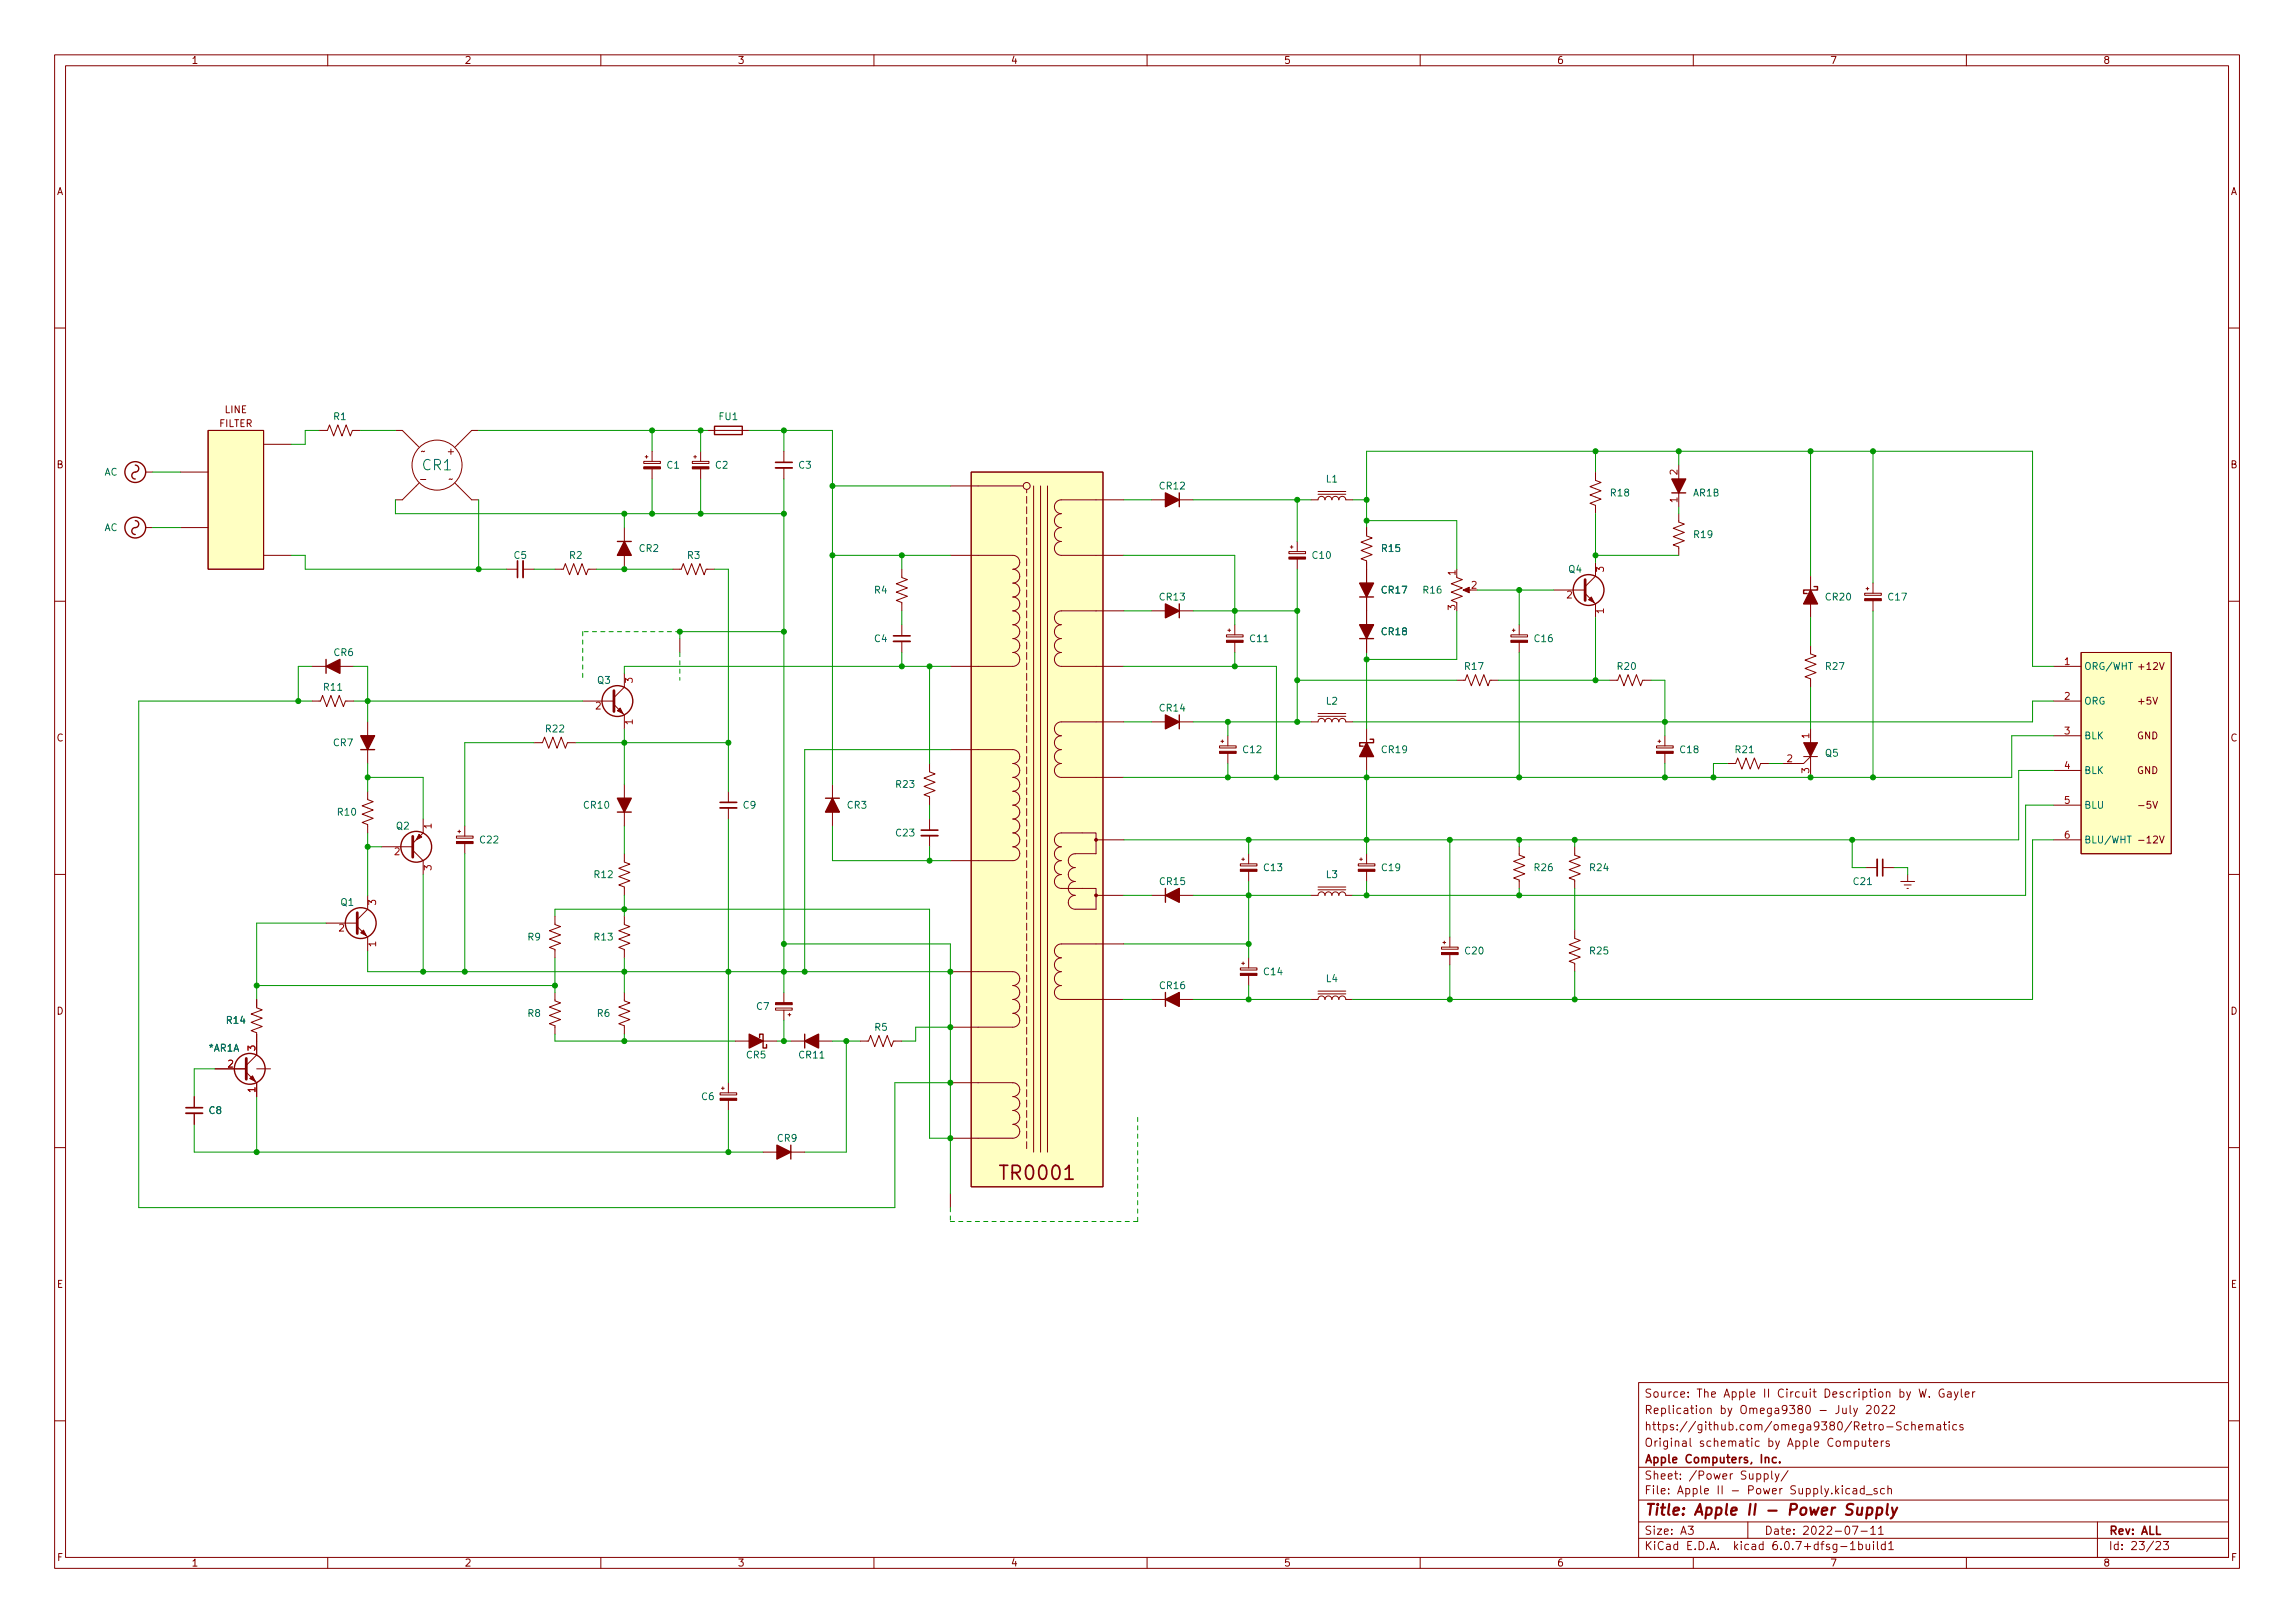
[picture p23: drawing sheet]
<svg xmlns="http://www.w3.org/2000/svg" width="420mm" height="297mm" viewBox="0 0 420 297" stroke-linecap="round" stroke-linejoin="round" font-family="sans-serif">
<defs><g id="words">
<text font-size="3.5" fill="#840000" x="183.6" y="215.9">TR0001</text>
<text font-size="2.8" fill="#840000" x="301" y="277.3">Title: Apple II - Power Supply</text>
<text font-size="2.7" fill="#006464" x="77.4" y="86.1">CR1</text>
<g font-size="2.1" fill="#840000">
<text x="301" y="255.8">Source: The Apple II Circuit Description by W. Gayler</text>
<text x="301" y="261.8">https://github.com/omega9380/Retro-Schematics</text>
<text x="301" y="258.8">Replication by Omega9380 - July 2022</text>
<text x="301" y="267.8">Apple Computers, Inc.</text>
<text x="301" y="264.8">Original schematic by Apple Computers</text>
<text x="301" y="273.5">File: Apple II - Power Supply.kicad_sch</text>
<text x="301" y="270.8">Sheet: /Power Supply/</text>
<text x="301" y="280.9">Size: A3</text>
<text x="323" y="280.9">Date: 2022-07-11</text>
<text x="386" y="280.9">Rev: ALL</text>
<text x="301" y="283.7">KiCad E.D.A. kicad 6.0.7+dfsg-1build1</text>
<text x="386" y="283.7">Id: 23/23</text>
</g>
<g font-size="1.8" fill="#840000">
<text x="35" y="11.7">1</text>
<text x="85" y="11.7">2</text>
<text x="135" y="11.7">3</text>
<text x="185" y="11.7">4</text>
<text x="235" y="11.7">5</text>
<text x="285" y="11.7">6</text>
<text x="335" y="11.7">7</text>
<text x="385" y="11.7">8</text>
<text x="10.3" y="35.7">A</text>
<text x="408.3" y="35.7">A</text>
<text x="41.2" y="75.6">LINE</text>
<text x="40.1" y="78.1">FILTER</text>
<text x="77.5" y="83.2">~</text>
<text x="82" y="83.2">+</text>
<text x="10.3" y="85.7">B</text>
<text x="77.2" y="88.3">-</text>
<text x="82.5" y="88.3">~</text>
<text x="408.3" y="85.7">B</text>
<text x="391.7" y="122.6">+12V</text>
<text x="391.6" y="128.9">+5V</text>
<text x="10.3" y="135.7">C</text>
<text x="391.2" y="135.3">GND</text>
<text x="408.3" y="135.7">C</text>
<text x="391.2" y="141.6">GND</text>
<text x="391.8" y="148">-5V</text>
<text x="391.9" y="154.3">-12V</text>
<text x="10.3" y="185.7">D</text>
<text x="408.3" y="185.7">D</text>
<text x="10.4" y="235.7">E</text>
<text x="408.4" y="235.7">E</text>
<text x="10.4" y="285.7">F</text>
<text x="35" y="286.7">1</text>
<text x="85" y="286.7">2</text>
<text x="135" y="286.7">3</text>
<text x="185" y="286.7">4</text>
<text x="235" y="286.7">5</text>
<text x="285" y="286.7">6</text>
<text x="335" y="286.7">7</text>
<text x="385" y="286.7">8</text>
<text x="408.4" y="285.7">F</text>
</g>
<g font-size="1.8" fill="#006464">
<text x="61.1" y="76.9">R1</text>
<text x="131.7" y="76.9">FU1</text>
<text x="19.1" y="87">AC</text>
<text x="122.1" y="85.8">C1</text>
<text x="131" y="85.8">C2</text>
<text x="146.2" y="85.8">C3</text>
<text x="212.4" y="89.6">CR12</text>
<text x="242.8" y="88.3">L1</text>
<text x="294.9" y="90.8">R18</text>
<text x="310" y="90.8">AR1B</text>
<text x="19.1" y="97.2">AC</text>
<text x="117" y="101">CR2</text>
<text x="253" y="101">R15</text>
<text x="310.2" y="98.5">R19</text>
<text x="94.1" y="102.3">C5</text>
<text x="104.3" y="102.3">R2</text>
<text x="125.9" y="102.3">R3</text>
<text x="240.3" y="102.3">C10</text>
<text x="287.2" y="104.8">Q4</text>
<text x="160.1" y="108.6">R4</text>
<text x="212.4" y="109.9">CR13</text>
<text x="253" y="108.6">CR17</text>
<text x="260.6" y="108.6">R16</text>
<text x="334.3" y="109.9">CR20</text>
<text x="345.7" y="109.9">C17</text>
<text x="160.1" y="117.5">C4</text>
<text x="228.9" y="117.5">C11</text>
<text x="253" y="116.2">CR18</text>
<text x="281" y="117.5">C16</text>
<text x="61.1" y="120.1">CR6</text>
<text x="109.4" y="125.1">Q3</text>
<text x="268.2" y="122.6">R17</text>
<text x="296.2" y="122.6">R20</text>
<text x="334.3" y="122.6">R27</text>
<text x="381.5" y="122.6">ORG/WHT</text>
<text x="59.3" y="126.4">R11</text>
<text x="212.4" y="130.2">CR14</text>
<text x="242.8" y="128.9">L2</text>
<text x="381.5" y="128.9">ORG</text>
<text x="61" y="136.6">CR7</text>
<text x="100" y="134">R22</text>
<text x="227.6" y="137.8">C12</text>
<text x="253" y="137.8">CR19</text>
<text x="307.6" y="137.8">C18</text>
<text x="317.8" y="137.8">R21</text>
<text x="381.5" y="135.3">BLK</text>
<text x="334.2" y="138.5">Q5</text>
<text x="381.5" y="141.6">BLK</text>
<text x="61.9" y="149.3">R10</text>
<text x="106.9" y="148">CR10</text>
<text x="136.1" y="148">C9</text>
<text x="155.1" y="148">CR3</text>
<text x="164.1" y="144.2">R23</text>
<text x="381.5" y="148">BLU</text>
<text x="72.6" y="151.8">Q2</text>
<text x="87.9" y="154.3">C22</text>
<text x="164.1" y="153.1">C23</text>
<text x="381.5" y="154.3">BLU/WHT</text>
<text x="108.9" y="160.7">R12</text>
<text x="212.4" y="162">CR15</text>
<text x="231.4" y="159.4">C13</text>
<text x="242.8" y="160.7">L3</text>
<text x="253" y="159.4">C19</text>
<text x="281" y="159.4">R26</text>
<text x="291.1" y="159.4">R24</text>
<text x="339.4" y="162">C21</text>
<text x="62.4" y="165.8">Q1</text>
<text x="96.7" y="172.1">R9</text>
<text x="108.9" y="172.1">R13</text>
<text x="231.4" y="178.5">C14</text>
<text x="242.8" y="179.7">L4</text>
<text x="268.3" y="174.7">C20</text>
<text x="291.1" y="174.7">R25</text>
<text x="138.5" y="184.8">C7</text>
<text x="212.4" y="181">CR16</text>
<text x="41.6" y="187.4">R14</text>
<text x="96.7" y="186.1">R8</text>
<text x="109.4" y="186.1">R6</text>
<text x="160.2" y="188.6">R5</text>
<text x="38.2" y="192.4">*AR1A</text>
<text x="136.7" y="193.7">CR5</text>
<text x="146.3" y="193.7">CR11</text>
<text x="38.3" y="203.9">C8</text>
<text x="128.5" y="201.3">C6</text>
<text x="142.3" y="209">CR9</text>
</g>
<g font-size="1.8" fill="#a90000">
<text x="307.1" y="86.9" transform="rotate(-90 307.1 86.9)">2</text>
<text x="307.1" y="92" transform="rotate(-90 307.1 92)">1</text>
<text x="266.4" y="105.3" transform="rotate(-90 266.4 105.3)">1</text>
<text x="269.4" y="107.7">2</text>
<text x="293.6" y="104.7" transform="rotate(-90 293.6 104.7)">3</text>
<text x="266.4" y="111.7" transform="rotate(-90 266.4 111.7)">3</text>
<text x="286.8" y="109.5">2</text>
<text x="293.6" y="112.3" transform="rotate(-90 293.6 112.3)">1</text>
<text x="115.8" y="125" transform="rotate(-90 115.8 125)">3</text>
<text x="378" y="121.7">1</text>
<text x="109" y="129.8">2</text>
<text x="378" y="128.1">2</text>
<text x="115.8" y="132.6" transform="rotate(-90 115.8 132.6)">1</text>
<text x="331.2" y="135.1" transform="rotate(-90 331.2 135.1)">1</text>
<text x="378" y="134.4">3</text>
<text x="327.2" y="139.5">2</text>
<text x="331.2" y="141.5" transform="rotate(-90 331.2 141.5)">3</text>
<text x="378" y="140.8">4</text>
<text x="378" y="147.1">5</text>
<text x="79" y="151.7" transform="rotate(-90 79 151.7)">1</text>
<text x="378" y="153.5">6</text>
<text x="72.2" y="156.5">2</text>
<text x="79" y="159.3" transform="rotate(-90 79 159.3)">3</text>
<text x="68.8" y="165.6" transform="rotate(-90 68.8 165.6)">3</text>
<text x="62.1" y="170.5">2</text>
<text x="68.8" y="173.2" transform="rotate(-90 68.8 173.2)">1</text>
<text x="41.7" y="195.4">2</text>
<text x="46.7" y="192.3" transform="rotate(-90 46.7 192.3)">3</text>
<text x="46.7" y="199.9" transform="rotate(-90 46.7 199.9)">1</text>
</g>
</g></defs>
<g fill="none" stroke="#840000" stroke-width=".18">
<path d="M10 10h400v277h-400zM12 12h396v273h-396zM60 10v2M110 10v2M160 10v2M210 10v2M260 10v2M310 10v2M360 10v2M10 60h2M38.1 78.8h10.2v25.4h-10.2zM58.4 78.8h1.5l.4-1 .8 2 .7-2 .8 2 .8-2 .7 2 .4-1h1.5"/>
<path d="M72.4 78.8h1.3l3 3M87.6 78.8h-1.2l-3.1 3M129.5 78.8h7.7M408 60h2M26.7 96.6h1.2M26.7 86.4h1.2M33 96.6h5.1M33 86.4h5.1M48.3 81.3h5M76.7 88.4l-3 3.1h-1.3M83.3 88.4l3.1 3.1h1.2M114.3 96.6v7.6"/>
<path d="M117.9 84.4h3v.4h-3zM118.1 83.6h.5M118.4 83.3v.6M119.4 82.6v1.8M119.4 85.8v1.9M126.7 84.4h3.1v.4h-3.1zM127 83.6h.5M127.3 83.3v.6M128.3 82.6v1.8M128.3 85.8v1.9M143.5 82.6v2M143.5 85.6v2.1"/>
<path d="M174 88.9h13.3M177.8 86.4h24.1v130.8h-24.1zM188 89.6v.6M188 90.8v1.3M188 92.7v1.3M188 94.7v1.2M188 96.6v1.2M188 98.5v1.2M189.2 88.9v122M190.5 88.9v122M191.8 88.9v122M205.7 91.5h-11.4a1.27 1.27 0 0 0-1.3 1.2 1.27 1.27 0 0 0 1.3 1.3 1.27 1.27 0 0 0-1.3 1.3 1.27 1.27 0 0 0 1.3 1.3 1.27 1.27 0 0 0-1.3 1.2 1.27 1.27 0 0 0 1.3 1.3 1.27 1.27 0 0 0-1.3 1.3 1.27 1.27 0 0 0 1.3 1.2h11.4"/>
<path d="M210.8 91.5h7.6M236.5 99.9v.5M237.5 99.1v1.9M240 91.5h1.3a.64 .64 0 0 1 .6-.7 .64 .64 0 0 1 .7 .7 .64 .64 0 0 1 .6-.7 .64 .64 0 0 1 .6 .7 .64 .64 0 0 1 .7-.7 .64 .64 0 0 1 .6 .7 .64 .64 0 0 1 .6-.7 .64 .64 0 0 1 .7 .7h1.2M241.3 90.5h5.1M241.3 90h5.1M250.2 96.6v1.5l1 .4-2 .7 2 .8-2 .7 2 .8-2 .8 1 .4v16.7M292.1 86.4v1.5l1 .4-2 .8 2 .7-2 .8 2 .7-2 .8 1 .4v1.5M307.3 94v1.5l1.1 .4-2.1 .8 2.1 .7-2.1 .8 2.1 .8-2.1 .7 1 .4v1.5M307.3 85.1v7.6M10 110h2M48.3 101.6h5"/>
<path d="M92.7 104.2h2M95.8 104.2h2M101.6 104.2h1.5l.4-1 .8 2 .7-2 .8 2 .8-2 .7 2 .4-1h1.5M123.2 104.2h1.5l.4-1 .8 2 .7-2 .8 2 .7-2 .8 2 .4-1h1.5M124.5 116.9v2.5M165.1 104.2v1.5l1 .4-2 .7 2 .8-2 .8 2 .7-2 .8 1 .4v1.5M165.1 114.3v2.1M165.1 117.4v2M174 101.6h11.4a1.27 1.27 0 0 1 1.3 1.3 1.27 1.27 0 0 1-1.3 1.3 1.27 1.27 0 0 1 1.3 1.2 1.27 1.27 0 0 1-1.3 1.3 1.27 1.27 0 0 1 1.3 1.3 1.27 1.27 0 0 1-1.3 1.3 1.27 1.27 0 0 1 1.3 1.2 1.27 1.27 0 0 1-1.3 1.3 1.27 1.27 0 0 1 1.3 1.3 1.27 1.27 0 0 1-1.3 1.2 1.27 1.27 0 0 1 1.3 1.3 1.27 1.27 0 0 1-1.3 1.3 1.27 1.27 0 0 1 1.3 1.2 1.27 1.27 0 0 1-1.3 1.3 1.27 1.27 0 0 1 1.3 1.3 1.27 1.27 0 0 1-1.3 1.3h-11.4M188 100.4v1.2M188 102.3v1.2M188 104.2v1.2"/>
<path d="M188 106.1v1.3M188 108v1.3M188 109.9v1.3M188 111.8v1.3M188 113.7v1.3M188 115.6v1.3M188 117.5v1.3M188 119.4v1.3M205.7 111.8h-11.4a1.27 1.27 0 0 0-1.3 1.3 1.27 1.27 0 0 0 1.3 1.2 1.27 1.27 0 0 0-1.3 1.3 1.27 1.27 0 0 0 1.3 1.3 1.27 1.27 0 0 0-1.3 1.2 1.27 1.27 0 0 0 1.3 1.3 1.27 1.27 0 0 0-1.3 1.3 1.27 1.27 0 0 0 1.3 1.3h11.4M210.8 111.8h7.6M224.5 116.2h3.1v.4h-3.1zM224.8 115.4h.5"/>
<path d="M225 115.1v.5M226.1 114.3v1.9M226.1 117.6v1.8M236 101h3v.3h-3zM236.2 100.1h.5M237.5 102.3v1.9M266.7 105.7l1 .4-2 .7 2 .8-2 .8 2 .7-2 .8 1 .4M268.2 108h1M276.6 116.2h3.1v.4h-3.1zM276.9 115.4h.5M277.1 115.1v.5M278.1 114.3v1.9"/>
<path d="M278.1 117.6v1.8M284.5 108h5.7M290.2 108.6l1.9 1.9v2.6M292.1 102.9v2.5l-1.9 2M331.5 118.1v1.6l1 .4-2 .7 2 .8-2 .7 2 .8-2 .8 1 .3v1.6M331.5 105.4v7.7M341.4 108.6h3v.4h-3zM341.6 107.7h.5M341.9 107.5v.5M342.9 106.7v1.9M342.9 109.9v1.9M381 119.4h16.5v36.8h-16.5z"/>
<path d="M408 110h2M57.1 128.3h1.6l.4-1 .7 2 .8-2 .7 2 .8-2 .8 2 .3-1h1.6M57.1 122h7.7M67.3 132.1v7.6M97.8 135.9h1.5l.4-1 .8 2 .7-2 .8 2 .7-2 .8 2 .4-1h1.5M106.7 128.3h5.7M112.4 128.9l1.9 1.9v2.6M114.3 123.2v2.6l-1.9 1.9M170.2 139.7v1.6l1 .3-2 .8 2 .8-2 .7 2 .8-2 .8 1 .3v1.6M174 137.2h11.4a1.27 1.27 0 0 1 1.3 1.3 1.27 1.27 0 0 1-1.3 1.2 1.27 1.27 0 0 1 1.3 1.3 1.27 1.27 0 0 1-1.3 1.3 1.27 1.27 0 0 1 1.3 1.2 1.27 1.27 0 0 1-1.3 1.3 1.27 1.27 0 0 1 1.3 1.3 1.27 1.27 0 0 1-1.3 1.3 1.27 1.27 0 0 1 1.3 1.2 1.27 1.27 0 0 1-1.3 1.3 1.27 1.27 0 0 1 1.3 1.3 1.27 1.27 0 0 1-1.3 1.2 1.27 1.27 0 0 1 1.3 1.3 1.27 1.27 0 0 1-1.3 1.3 1.27 1.27 0 0 1 1.3 1.2 1.27 1.27 0 0 1-1.3 1.3h-11.4M188 121.3v1.3M188 123.2v1.3"/>
<path d="M188 125.1v1.3M188 127v1.3M188 128.9v1.3M188 130.8v1.3M188 132.8v1.2M188 134.7v1.2M188 136.6v1.2M188 138.5v1.2M205.7 132.1h-11.4a1.27 1.27 0 0 0-1.3 1.3 1.27 1.27 0 0 0 1.3 1.3 1.27 1.27 0 0 0-1.3 1.2 1.27 1.27 0 0 0 1.3 1.3 1.27 1.27 0 0 0-1.3 1.3 1.27 1.27 0 0 0 1.3 1.2 1.27 1.27 0 0 0-1.3 1.3 1.27 1.27 0 0 0 1.3 1.3h11.4M210.8 132.1h7.6M223.3 136.5h3v.4h-3zM223.5 135.7h.5"/>
<path d="M223.8 135.4v.5M224.8 134.7v1.8M224.8 137.9v1.8M240 132.1h1.3a.64 .64 0 0 1 .6-.6 .64 .64 0 0 1 .7 .6 .64 .64 0 0 1 .6-.6 .64 .64 0 0 1 .6 .6 .64 .64 0 0 1 .7-.6 .64 .64 0 0 1 .6 .6 .64 .64 0 0 1 .6-.6 .64 .64 0 0 1 .7 .6h1.2M241.3 131.1h5.1M241.3 130.6h5.1M250.2 133.4v7.6M266.7 124.5h1.5l.4-1 .8 2 .7-2 .8 2 .8-2 .7 2 .4-1h1.5M294.6 124.5h1.6l.3-1 .8 2 .8-2 .7 2 .8-2 .8 2 .3-1h1.6M303.3 136.5h3v.4h-3zM303.5 135.7h.5M303.8 135.4v.5"/>
<path d="M304.8 134.7v1.8M304.8 137.9v1.8M316.2 139.7h1.6l.3-1 .8 2.1 .8-2.1 .7 2.1 .8-2.1 .7 2.1 .4-1.1h1.5M326.4 139.7h3.8l1.3-1.2v3.8M330.2 138.5h2.5M331.5 133.4v2.5M375.9 122h5.1M375.9 128.3h5.1M375.9 134.7h5.1M67.3 144.8v1.5l1 .4-2 .8 2 .7-2 .8 2 .8-2 .7 1 .4v1.5M69.8 155h5.8M75.6 155.6l1.9 1.9v2.6"/>
<path d="M77.5 149.9v2.5l-1.9 1.9M83.6 153h3v.4h-3zM83.8 152.2h.5M84.1 151.9v.5M85.1 151.2v1.8M85.1 154.4v1.8M114.3 156.2v1.6l1 .4-2 .7 2 .8-2 .7 2 .8-2 .8 1 .3v1.6M114.3 143.5v7.7M133.3 144.8v2M133.3 147.9v2M152.4 143.5v7.7M170.2 149.9v2"/>
<path d="M170.2 152.9v2.1M188 140.4v1.2M188 142.3v1.2M188 144.2v1.3M188 146.1v1.3M188 148v1.3M188 149.9v1.3M188 151.8v1.3M188 153.7v1.3M188 155.6v1.3M188 157.5v1.3M188 159.4v1.3"/>
<path d="M193.4 152.8l.8-.4h6.5v3.8h-3.9a1.27 1.27 0 0 0-1.2 1.3 1.27 1.27 0 0 0 1.2 1.3 1.27 1.27 0 0 0-1.2 1.3 1.27 1.27 0 0 0 1.2 1.2 1.27 1.27 0 0 0-1.2 1.3 1.27 1.27 0 0 0 1.2 1.3 1.27 1.27 0 0 0-1.2 1.2 1.27 1.27 0 0 0 1.2 1.3h3.9v-3.8h-6.4a1.27 1.27 0 0 1-1.3-1.3 1.27 1.27 0 0 1 1.3-1.2 1.27 1.27 0 0 1-1.3-1.3 1.27 1.27 0 0 1 1.3-1.3 1.27 1.27 0 0 1-1.3-1.3 1.27 1.27 0 0 1 1.3-1.2 1.27 1.27 0 0 1-1.2-.8 1.27 1.27 0 0 1 .3-1.4zM200.7 153.7h5M227.1 158.1h3v.4h-3zM227.3 157.3h.5M227.6 157v.5M228.6 156.2v1.9M228.6 159.5v1.8M248.7 158.1h3v.4h-3zM248.9 157.3h.5M249.2 157v.5M250.2 156.2v1.9M250.2 159.5v1.8"/>
<path d="M278.1 155v1.5l1 .4-2 .7 2 .8-2 .8 2 .7-2 .8 1 .4v1.5M288.3 155v1.5l1 .4-2 .7 2 .8-2 .8 2 .7-2 .8 1 .4v1.5M341.6 158.8h2.1M344.7 158.8h2M375.9 141h5.1M375.9 147.4h5.1M375.9 153.7h5.1M10 160h2M59.7 168.9h5.7M65.4 169.6l1.9 1.9v2.5M67.3 163.9v2.5l-1.9 1.9M101.6 167.7v1.5l1 .4-2 .7 2 .8-2 .8 2 .7-2 .8 1 .4v1.5"/>
<path d="M114.3 167.7v1.5l1 .4-2 .7 2 .8-2 .8 2 .7-2 .8 1 .4v1.5M174 177.8h11.4a1.27 1.27 0 0 1 1.3 1.3 1.27 1.27 0 0 1-1.3 1.3 1.27 1.27 0 0 1 1.3 1.2 1.27 1.27 0 0 1-1.3 1.3 1.27 1.27 0 0 1 1.3 1.3 1.27 1.27 0 0 1-1.3 1.3 1.27 1.27 0 0 1 1.3 1.2 1.27 1.27 0 0 1-1.3 1.3h-11.4M188 161.3v1.3M188 163.2v1.3M188 165.1v1.3M188 167v1.3M188 168.9v1.3M188 170.9v1.2M188 172.8v1.2M188 174.7v1.2M188 176.6v1.2M188 178.5v1.2"/>
<path d="M200.7 163.9h5M205.7 172.8h-11.4a1.27 1.27 0 0 0-1.3 1.2 1.27 1.27 0 0 0 1.3 1.3 1.27 1.27 0 0 0-1.3 1.3 1.27 1.27 0 0 0 1.3 1.2 1.27 1.27 0 0 0-1.3 1.3 1.27 1.27 0 0 0 1.3 1.3 1.27 1.27 0 0 0-1.3 1.2 1.27 1.27 0 0 0 1.3 1.3h11.4M210.8 163.9h7.6M227.1 177.2h3v.3h-3zM227.3 176.3h.5M227.6 176.1v.5M228.6 175.3v1.9M228.6 178.5v1.9M240 163.9h1.3a.64 .64 0 0 1 .6-.7 .64 .64 0 0 1 .7 .7 .64 .64 0 0 1 .6-.7 .64 .64 0 0 1 .6 .7 .64 .64 0 0 1 .7-.7 .64 .64 0 0 1 .6 .7 .64 .64 0 0 1 .6-.7 .64 .64 0 0 1 .7 .7h1.2M241.3 162.9h5.1M241.3 162.3h5.1M263.9 173.3h3.1v.4h-3.1z"/>
<path d="M264.2 172.5h.5M264.4 172.2v.6M265.4 171.5v1.8M265.4 174.7v1.9M288.3 170.2v1.5l1 .4-2 .8 2 .7-2 .8 2 .8-2 .7 1 .4v1.5M348 161.3h2.5M348.6 162h1.3M349.1 162.6h.3M349.2 160.1v1.2M408 160h2M39.4 195.6h5.7M45.1 196.3l1.9 1.9v2.5"/>
<path d="M47 182.9v1.5l1 .4-2 .8 2 .7-2 .8 2 .8-2 .7 1 .4v4.1l-1.9 1.9M47 195.6h2.5M101.6 181.6v1.6l1 .4-2 .7 2 .8-2 .7 2 .8-2 .8 1 .3v1.6M114.3 181.6v1.6l1 .4-2 .7 2 .8-2 .7 2 .8-2 .8 1 .3v1.6M132.1 199.2h.5M132.3 198.9v.5M133.3 198.2v1.8M134.6 190.5h7.6M142 184.5h3v.4h-3zM143.5 181.6v1.9M143.5 184.9v1.8M144.3 185.7h.5"/>
<path d="M144.5 185.5v.5M144.8 190.5h7.6M157.5 190.5h1.5l.4-1 .7 2.1 .8-2.1 .8 2.1 .7-2.1 .8 2.1 .4-1.1h1.5M174 198.2h11.4a1.27 1.27 0 0 1 1.3 1.2 1.27 1.27 0 0 1-1.3 1.3 1.27 1.27 0 0 1 1.3 1.3 1.27 1.27 0 0 1-1.3 1.2 1.27 1.27 0 0 1 1.3 1.3 1.27 1.27 0 0 1-1.3 1.3 1.27 1.27 0 0 1 1.3 1.2 1.27 1.27 0 0 1-1.3 1.3h-11.4M188 180.4v1.2M188 182.3v1.3M188 184.2v1.3M188 186.1v1.3M188 188v1.3M188 189.9v1.3M188 191.8v1.3M188 193.7v1.3"/>
<path d="M188 195.6v1.3M188 197.5v1.3M188 199.4v1.3M210.8 182.9h7.6M240 182.9h1.3a.64 .64 0 0 1 .6-.6 .64 .64 0 0 1 .7 .6 .64 .64 0 0 1 .6-.6 .64 .64 0 0 1 .6 .6 .64 .64 0 0 1 .7-.6 .64 .64 0 0 1 .6 .6 .64 .64 0 0 1 .6-.6 .64 .64 0 0 1 .7 .6h1.2M241.3 181.9h5.1M241.3 181.4h5.1M10 210h2M35.6 200.7v2M35.6 203.7v2.1M131.8 200h3.1v.4h-3.1zM133.3 201.4v1.8"/>
<path d="M139.7 210.9h7.6M174 218.5v2.5M188 201.3v1.3M188 203.2v1.3M188 205.1v1.3M188 207v1.3M188 209v1.2M408 210h2M300 253h108v32h-108zM337.4 257.7v.9l.4 .1 .2-.1M338 257.7v1M338.7 257.2v1.3l.2 .2"/>
<path d="M339.4 257.7l.3 1M340.1 257.7l-.5 1.4-.2 .1M341.7 257.4l.6-.2 .2 .2 .1 .2-1 1.1h1M343.3 257.4l.2-.2a.8 .8 0 0 1 .5 .8 .8 .8 0 0 1-.5 .7l-.2-.1-.2-.5zM344.6 257.4l.5-.2 .3 .2v.2l-.9 1.1h.9M346 257.4l.6-.2 .2 .2v.2l-.9 1.1h.9M351.4 254.2l.3 1.5 .3-1.1 .3 1.1 .3-1.5M353.2 255.6v.1M355.9 254.3a.7 .7 0 0 0-.9 .7 .7 .7 0 0 0 .9 .6v-.5h-.3M356.6 254.8h.5l.1 .9M357.2 255.1h-.5a.29 .29 0 0 0-.2 .3 .29 .29 0 0 0 .2 .3l.5-.1M357.8 254.7l.3 1"/>
<path d="M358.5 254.7l-.5 1.4-.2 .1M359.1 254.2v1.3l.2 .2M359.8 255.2l.7-.1-.1-.3-.4-.1-.2 .2 .1 .7h.5M361.1 254.7v1M361.6 254.7l-.3 .1-.2 .2M10 260h2M300 278.5h108M300 274.5h108M300 268.5h108M309.1 279.3h.9l-.5 .6 .4 .1v.7l-.2 .1h-.4l-.2-.1M320 278.5v3M323 269.8l.4-.1 .3 .3v.4l-.1 .2h-.6"/>
<path d="M323 269.7v1.5M324.4 269.2v1.3l.2 .2M325 269.7l.4 1M325.7 269.7l-.5 1.4-.2 .1M327.4 269.1l-1.3 2M338.2 263.9l.2-.2 .4 .1 .1 .9M338.6 272.5l-.4-.1-.3 .3v.4l.2 .2h.5M339.1 279.3h1l-.6 1.5M339.3 272.5h.6v.9M339.6 263.8l.4-.1 .3 .3v.4l-.2 .2h-.5M339.6 263.7v1.5M339.9 272.8h-.5a.29 .29 0 0 0-.2 .3 .29 .29 0 0 0 .2 .3l.5-.1"/>
<path d="M340.9 263.7l.1 .9 .4 .1 .2-.1M341.3 272.5l-.4-.1-.3 .3v.4l.1 .2h.6M341.3 271.9v1.5M341.6 263.7v1M341.6 273.6h1.2M342.1 263.7h.5M342.3 263.2v1.3l.3 .2M342.5 279.7l.4-.4v1.5M343.1 264.2l.7-.1-.1-.3-.4-.1-.2 .2v.7h.6M343.6 272.5l-.3-.1-.2 .2v.2l.5 .2v.3h-.5M343.9 279.7l.5-.4v1.5M344.4 263.7v1"/>
<path d="M344.9 263.7l-.3 .1-.2 .2M345 272.5l-.4-.1-.3 .3v.4l.1 .2h.6M345.6 272.6l.3-.2 .3 .1 .1 .9M345.6 271.9v1.5M345.9 263.8l-.4-.1-.2 .2 .1 .2 .5 .2v.3h-.6M348.1 260.3l-.6-.1-.2 .2v.4l.6 .3 .2 .3-.3 .3-.6-.1M349.4 260.8l-.5-.1-.3 .3v.4l.2 .2h.6M350 260.9l.2-.2 .4 .1v.9M350 260.2v1.5M351.3 261.2l.7-.1-.1-.3-.4-.1-.2 .2 .1 .7h.5M352.6 260.9l.3-.2 .3 .1 .1 .9M352.6 260.7v1"/>
<path d="M353.3 260.9l.2-.2 .3 .1 .1 .9M354.6 260.8h.6l.1 .9M355.3 261.1h-.5a.29 .29 0 0 0-.2 .3 .29 .29 0 0 0 .2 .3l.5-.1M355.8 260.7h.6M356 260.2v1.3l.4 .2M356.8 260.2v.2M356.8 260.7v1M358.2 260.8l-.4-.1-.3 .3v.4l.1 .2h.6M359.4 260.8l-.4-.1-.2 .2 .1 .2 .5 .2v.3h-.6M384 278.5v6.5M408 260h2M60 285v2"/>
<path d="M110 285v2M160 285v2M210 285v2M260 285v2M300 281.5h108M310 285v2M337 283h1.1M338.8 282.5l.4-.4v1.5M338.8 283.6h.8M340.3 282.7l.4-.1 .3 .3v.4l-.1 .2h-.6M340.3 282.1v1.5M340.7 280.2h1.2"/>
<path d="M341.6 282.6l.1 .9 .4 .1 .2-.1M342.3 282.6v1M342.5 280.8h.9M343 282.1v.2M343 282.6v1M343.7 282.1v1.3l.2 .2M343.9 280.8h.9M345.1 282.7l-.4-.1-.3 .3v.4l.2 .2h.5M345.1 282.1v1.5M345.8 282.5l.4-.4v1.5M345.8 283.6h.8M360 285v2"/>
<path d="M394.7 282.3l.6-.2 .2 .2 .1 .2-1 1.1h1M396.1 282.1h.9l-.5 .6 .4 .1v.7l-.2 .1h-.4l-.2-.1"/>
<circle cx="80" cy="85.1" r="4.6"/>
<circle cx="188" cy="88.9" r=".63"/>
</g>
<path d="M340.1 275.9l-.1 1.2a.57 .57 0 0 0 .8 0M341 275.9l-.2 1.3M341.9 276l.2-.1 .6 .1 .1 .3-.1 .6a.66 .66 0 0 1-1 .2M341.9 275.9l-.2 2M343.7 276l.2-.1 .6 .1 .1 .3-.1 .6a.66 .66 0 0 1-.9 .2M343.7 275.9l-.2 2M345.6 275.2l-.2 1.8 .2 .2M346.4 275.9l.3 1.3M347.3 275.9l-.9 1.8-.3 .2" fill="none" stroke="#840000" stroke-width=".4"/>
<path d="M142 84.6h3M94.7 102.7v3M163.6 116.4h3M131.8 146.8h3.1M168.7 151.9h3M344.7 157.3v3M34 202.7h3.1M323.2 266.9l.2-.2 .4 .1v.9M325.2 266.8l-.4-.1-.3 .3v.4l.1 .2h.6M325.8 267.6v.1" fill="none" stroke="#840000" stroke-width=".3"/>
<path d="M142 85.6h3M95.8 102.7v3M163.6 117.4h3M131.8 147.9h3.1M168.7 152.9h3M343.7 157.3v3M34 203.7h3.1" fill="none" stroke="#840000" stroke-width=".33"/>
<g fill="none" stroke="#840000" stroke-width=".25">
<path d="M130.8 78h5.1v1.5h-5.1zM24.8 85.1a.67 .67 0 0 1 .6 .8 .67 .67 0 0 1-.9 .5 .64 .64 0 0 0-.4 .7 .64 .64 0 0 0 .7 .6M24.8 95.3a.67 .67 0 0 1 .6 .8 .67 .67 0 0 1-.9 .5 .64 .64 0 0 0-.4 .7 .64 .64 0 0 0 .7 .5M113 99.1h2.6M215.9 90.2v2.5M306.1 90.2h2.5M215.9 110.5v2.6M248.9 109.3h2.6M248.9 116.9h2.6M332.1 107.4h.6v.6h-2.5v.6h.6M59.7 120.7v2.5M66 137.2h2.6"/>
<path d="M215.9 130.8v2.6M250.8 135.3h.7v.6h-2.6v.7h.7M113 148.6h2.6M151.1 146.1h2.6M213.4 162.6v2.5M139.1 189.9v-.6h.6v2.5h.6v-.6M147.3 189.3v2.5M213.4 181.6v2.6M144.8 209.6v2.5"/>
<circle cx="24.8" cy="86.4" r="1.9"/>
<circle cx="24.8" cy="96.6" r="1.9"/>
<circle cx="290.8" cy="108" r="2.82"/>
<circle cx="113" cy="128.3" r="2.82"/>
<circle cx="76.2" cy="155" r="2.82"/>
<circle cx="66" cy="168.9" r="2.82"/>
<circle cx="45.7" cy="195.6" r="2.82"/>
</g>
<g fill="#840000" stroke="#840000" stroke-width=".25">
<path d="M152.4 146.1l1.3 2.5h-2.6z"/>
<path d="M142.2 209.6l2.6 1.3-2.6 1.2z"/>
<path d="M250.2 135.9l1.3 2.6h-2.6z"/>
<path d="M59.7 122l2.5-1.3v2.5z"/>
<path d="M66 134.7h2.6l-1.3 2.5z"/>
<path d="M147.3 190.5l2.6-1.2v2.5z"/>
<path d="M137.2 189.3l2.5 1.2-2.5 1.3z"/>
<path d="M248.9 106.7h2.6l-1.3 2.6z"/>
<path d="M248.9 114.3h2.6l-1.3 2.6z"/>
<path d="M306.1 87.7h2.5l-1.3 2.5z"/>
<path d="M331.5 108l1.2 2.5h-2.5z"/>
<path d="M213.4 163.9l2.5-1.3v2.5z"/>
<path d="M213.4 182.9l2.5-1.3v2.6z"/>
<path d="M213.4 110.5l2.5 1.3-2.5 1.3z"/>
<path d="M213.4 90.2l2.5 1.3-2.5 1.2z"/>
<path d="M213.4 130.8l2.5 1.3-2.5 1.3z"/>
<path d="M114.3 99.1l1.3 2.5h-2.6z"/>
<path d="M113 146.1h2.6l-1.3 2.5z"/>
</g>
<path d="M290.2 106.1v3.8M112.4 126.4v3.8M75.6 153.1v3.8M65.4 167v3.9M45.1 193.7v3.8" fill="none" stroke="#840000" stroke-width=".51"/>
<g fill="#840000" stroke="#840000" stroke-width=".18">
<path d="M45.7 197.4l.5-.5 .5 1z"/>
<path d="M248.7 159.1h3v.4h-3z"/>
<path d="M66.5 170.2l.6 1-1.1-.5z"/>
<path d="M76.7 152.7l.5 .5-1 .5z"/>
<path d="M83.6 154h3v.4h-3z"/>
<path d="M263.9 174.3h3.1v.4h-3.1z"/>
<path d="M142 183.5h3v.4h-3z"/>
<path d="M267.8 108l1.2-.5v1z"/>
<path d="M236 101.9h3v.4h-3z"/>
<path d="M290.8 109.8l.5-.5 .5 1z"/>
<path d="M341.4 109.6h3v.3h-3z"/>
<path d="M303.3 137.5h3v.4h-3z"/>
<path d="M330.2 135.9h2.5l-1.2 2.6z"/>
<path d="M227.1 159.1h3v.4h-3z"/>
<path d="M227.1 178.1h3v.4h-3z"/>
<path d="M223.3 137.5h3v.4h-3z"/>
<path d="M224.5 117.2h3.1v.4h-3.1z"/>
<path d="M276.6 117.2h3.1v.4h-3.1z"/>
<path d="M113 130.1l.5-.5 .5 1z"/>
<path d="M117.9 85.4h3v.4h-3z"/>
<path d="M131.8 201h3.1v.4h-3.1z"/>
<path d="M126.7 85.4h3.1v.4h-3.1z"/>
<circle cx="200.7" cy="163.9" r=".25"/>
<circle cx="200.7" cy="153.7" r=".25"/>
</g>
<g fill="#ffffc2" stroke="#ffffc2" stroke-width=".18">
<path d="M38.1 78.8h10.2v25.4h-10.2z"/>
<path d="M381 119.4h16.5v36.8h-16.5z"/>
<path d="M177.8 86.4h24.1v130.8h-24.1z"/>
</g>
<path d="M389.4 153h.8" fill="none" stroke="#006464" stroke-width=".18"/>
<g fill="none" stroke="#009600" stroke-width=".18">
<path d="M58.4 78.8h-2.5v2.5h-2.6M66 78.8h6.4M87.6 78.8h41.9M119.4 78.8v3.8M128.3 78.8v3.8M137.2 78.8h15.2v64.7M143.5 78.8v3.8M27.9 96.6h5.1M27.9 86.4h5.1M72.4 91.5v2.5h71.1M87.6 91.5v12.7M114.3 94v2.6"/>
<path d="M119.4 87.7v6.3M128.3 87.7v6.3M143.5 87.7v93.9M152.4 88.9h21.6M205.7 91.5h5.1M218.4 91.5h21.6M237.5 91.5v7.6M247.6 91.5h2.6M250.2 96.6v-14h121.9v39.4h3.8M250.2 95.3h16.5v8.9M292.1 82.6v3.8M292.1 94v8.9"/>
<path d="M307.3 82.6v2.5M307.3 92.7v1.3M331.5 82.6v22.8M342.9 82.6v24.1M53.3 101.6h2.6v2.6h36.8M97.8 104.2h3.8M109.2 104.2h14M130.8 104.2h2.5v40.6M143.5 115.6h-19v1.3M152.4 101.6h21.6M165.1 101.6v2.6M165.1 111.8v2.5"/>
<path d="M165.1 119.4v2.6M205.7 111.8h5.1M205.7 101.6h20.4v12.7M218.4 111.8h19.1M226.1 119.4v2.6M237.5 104.2v27.9M250.2 119.4v14M266.7 111.8v8.9h-16.5M270.5 108h14M278.1 108v6.3M278.1 119.4v22.9M292.1 101.6h15.2"/>
<path d="M292.1 113.1v11.4M331.5 113.1v5M342.9 111.8v30.5M57.1 122h-2.5v6.3M57.1 128.3h-31.7v92.7h138.4v-22.8h10.2M64.8 122h2.5v10.1M64.8 128.3h41.9M67.3 139.7v5.1M97.8 135.9h-12.7v15.3M105.4 135.9h27.9M114.3 133.4v10.1M170.2 122v17.7"/>
<path d="M174 122h-59.7v1.2M174 137.2h-26.7v40.6M205.7 122h28v20.3M205.7 132.1h5.1M218.4 132.1h21.6M224.8 132.1v2.6M224.8 139.7v2.6M237.5 124.5h29.2M274.3 124.5h20.3M302.3 124.5h2.5v10.2M304.8 139.7v2.6M316.2 139.7h-2.5v2.6"/>
<path d="M323.8 139.7h2.6M331.5 125.8v7.6M375.9 128.3h-3.8v3.8h-124.5M375.9 134.7h-7.6v7.6h-162.6M67.3 142.3h10.2v7.6M67.3 152.4v11.5M67.3 155h2.5M85.1 156.2v21.6M114.3 151.2v5M133.3 149.9v48.3M152.4 151.2v6.3h21.6M170.2 147.4v2.5"/>
<path d="M170.2 155v2.5M228.6 153.7v2.5M250.2 141v15.2M265.4 153.7v17.8M278.1 153.7v1.3M288.3 153.7v1.3M339.1 153.7v5.1h2.5M346.7 158.8h2.5v1.3M375.9 141h-6.3v12.7h-163.9M375.9 153.7h-3.8v29.2h-124.5M375.9 147.4h-5.1v16.5h-123.2M59.7 168.9h-12.7v14"/>
<path d="M67.3 174v3.8h106.7M77.5 160.1v17.7M101.6 167.7v-1.3h68.6v41.9h3.8M101.6 175.3v6.3M114.3 163.9v3.8M114.3 175.3v6.3M143.5 172.8h30.5v45.7M205.7 163.9h5.1M205.7 172.8h22.9M218.4 163.9h21.6M228.6 161.3v14M250.2 161.3v2.6"/>
<path d="M265.4 176.6v6.3M278.1 162.6v1.3M288.3 162.6v7.6M288.3 177.8v5.1M39.4 195.6h-3.8v5.1M47 180.4h54.6M101.6 189.3v1.2h33M114.3 189.3v1.2M142.2 190.5h2.6M143.5 186.7v3.8M152.4 190.5h5.1M154.9 190.5v20.4h-7.6"/>
<path d="M174 188h-6.4v2.5h-2.5M205.7 182.9h5.1M218.4 182.9h21.6M228.6 180.4v2.5M35.6 205.8v5.1h104.1M47 200.7v10.2M133.3 203.2v7.7"/>
</g>
<path d="M106.7 115.6v8.9M124.5 115.6h-17.8M124.5 119.4v5.1M208.3 204.5v19.1M174 223.6h34.3M174 221v2.6" fill="none" stroke="#009600" stroke-width=".18" stroke-dasharray=".8 .8"/>
<g fill="#009600" stroke="#009600" stroke-width=".18">
<circle cx="165.1" cy="101.6" r=".46"/>
<circle cx="152.4" cy="101.6" r=".46"/>
<circle cx="152.4" cy="88.9" r=".46"/>
<circle cx="114.3" cy="104.2" r=".46"/>
<circle cx="114.3" cy="94" r=".46"/>
<circle cx="128.3" cy="94" r=".46"/>
<circle cx="119.4" cy="94" r=".46"/>
<circle cx="143.5" cy="94" r=".46"/>
<circle cx="143.5" cy="78.8" r=".46"/>
<circle cx="119.4" cy="78.8" r=".46"/>
<circle cx="128.3" cy="78.8" r=".46"/>
<circle cx="154.9" cy="190.5" r=".46"/>
<circle cx="133.3" cy="210.9" r=".46"/>
<circle cx="147.3" cy="177.8" r=".46"/>
<circle cx="143.5" cy="177.8" r=".46"/>
<circle cx="87.6" cy="104.2" r=".46"/>
<circle cx="124.5" cy="115.6" r=".46"/>
<circle cx="54.6" cy="128.3" r=".46"/>
<circle cx="77.5" cy="177.8" r=".46"/>
<circle cx="85.1" cy="177.8" r=".46"/>
<circle cx="67.3" cy="128.3" r=".46"/>
<circle cx="67.3" cy="155" r=".46"/>
<circle cx="67.3" cy="142.3" r=".46"/>
<circle cx="133.3" cy="177.8" r=".46"/>
<circle cx="101.6" cy="180.4" r=".46"/>
<circle cx="114.3" cy="190.5" r=".46"/>
<circle cx="170.2" cy="157.5" r=".46"/>
<circle cx="143.5" cy="115.6" r=".46"/>
<circle cx="165.1" cy="122" r=".46"/>
<circle cx="143.5" cy="172.8" r=".46"/>
<circle cx="133.3" cy="135.9" r=".46"/>
<circle cx="114.3" cy="135.9" r=".46"/>
<circle cx="143.5" cy="190.5" r=".46"/>
<circle cx="47" cy="210.9" r=".46"/>
<circle cx="114.3" cy="177.8" r=".46"/>
<circle cx="114.3" cy="166.4" r=".46"/>
<circle cx="47" cy="180.4" r=".46"/>
<circle cx="288.3" cy="153.7" r=".46"/>
<circle cx="331.5" cy="142.3" r=".46"/>
<circle cx="339.1" cy="153.7" r=".46"/>
<circle cx="342.9" cy="142.3" r=".46"/>
<circle cx="292.1" cy="124.5" r=".46"/>
<circle cx="250.2" cy="142.3" r=".46"/>
<circle cx="250.2" cy="153.7" r=".46"/>
<circle cx="278.1" cy="142.3" r=".46"/>
<circle cx="265.4" cy="153.7" r=".46"/>
<circle cx="278.1" cy="153.7" r=".46"/>
<circle cx="278.1" cy="163.9" r=".46"/>
<circle cx="265.4" cy="182.9" r=".46"/>
<circle cx="288.3" cy="182.9" r=".46"/>
<circle cx="250.2" cy="163.9" r=".46"/>
<circle cx="170.2" cy="122" r=".46"/>
<circle cx="228.6" cy="163.9" r=".46"/>
<circle cx="228.6" cy="182.9" r=".46"/>
<circle cx="228.6" cy="172.8" r=".46"/>
<circle cx="228.6" cy="153.7" r=".46"/>
<circle cx="174" cy="177.8" r=".46"/>
<circle cx="174" cy="188" r=".46"/>
<circle cx="174" cy="198.2" r=".46"/>
<circle cx="174" cy="208.3" r=".46"/>
<circle cx="226.1" cy="122" r=".46"/>
<circle cx="233.7" cy="142.3" r=".46"/>
<circle cx="224.8" cy="142.3" r=".46"/>
<circle cx="224.8" cy="132.1" r=".46"/>
<circle cx="237.5" cy="132.1" r=".46"/>
<circle cx="237.5" cy="124.5" r=".46"/>
<circle cx="237.5" cy="111.8" r=".46"/>
<circle cx="226.1" cy="111.8" r=".46"/>
<circle cx="250.2" cy="120.7" r=".46"/>
<circle cx="250.2" cy="95.3" r=".46"/>
<circle cx="250.2" cy="91.5" r=".46"/>
<circle cx="292.1" cy="101.6" r=".46"/>
<circle cx="237.5" cy="91.5" r=".46"/>
<circle cx="278.1" cy="108" r=".46"/>
<circle cx="331.5" cy="82.6" r=".46"/>
<circle cx="342.9" cy="82.6" r=".46"/>
<circle cx="292.1" cy="82.6" r=".46"/>
<circle cx="307.3" cy="82.6" r=".46"/>
<circle cx="313.7" cy="142.3" r=".46"/>
<circle cx="304.8" cy="142.3" r=".46"/>
<circle cx="304.8" cy="132.1" r=".46"/>
</g>
<use href="#words"/>
</svg>
